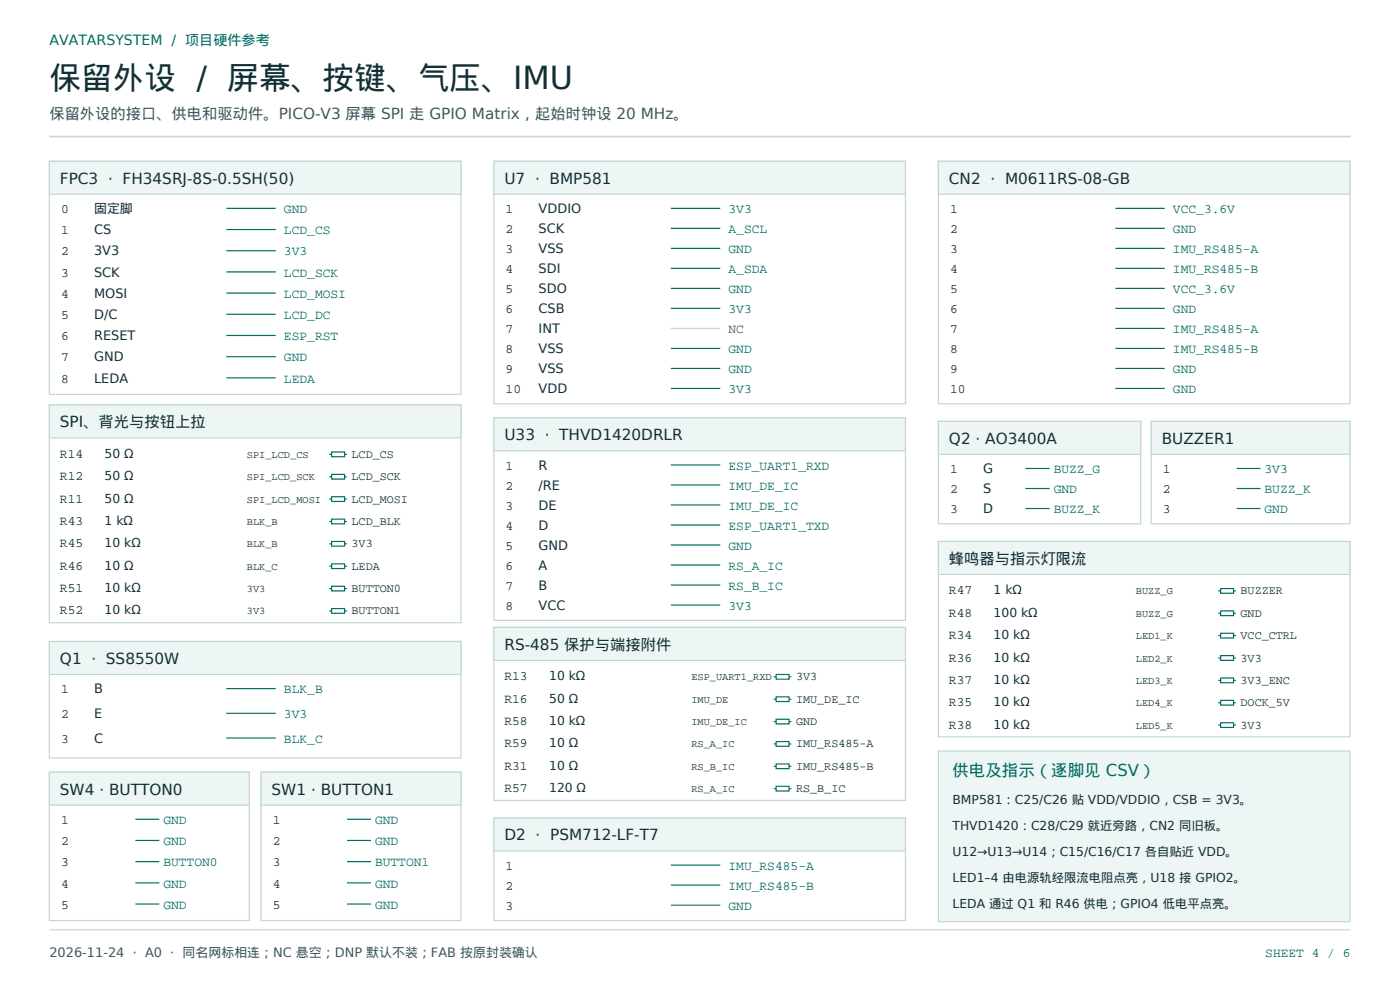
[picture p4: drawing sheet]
<svg xmlns="http://www.w3.org/2000/svg" width="420mm" height="297mm" viewBox="0 0 420 297" stroke-linecap="round" stroke-linejoin="round" font-family="sans-serif">
<defs><g id="words">
<text font-size="9.5" fill="#132f36" x="14.8" y="26.8">保留外设 / 屏幕、按键、气压、IMU</text>
<text font-size="4.9" fill="#006c63" x="285.8" y="232.5">供电及指示（逐脚见 CSV）</text>
<text font-size="4.6" fill="#40565f" x="14.8" y="35.6">保留外设的接口、供电和驱动件。PICO-V3 屏幕 SPI 走 GPIO Matrix，起始时钟设 20 MHz。</text>
<g font-size="4.6" fill="#132f36">
<text x="18" y="55">FPC3 · FH34SRJ-8S-0.5SH(50)</text>
<text x="151.3" y="55">U7 · BMP581</text>
<text x="284.7" y="55">CN2 · M0611RS-08-GB</text>
<text x="18" y="128.1">SPI、背光与按钮上拉</text>
<text x="151.3" y="131.9">U33 · THVD1420DRLR</text>
<text x="284.7" y="133">Q2 · AO3400A</text>
<text x="348.5" y="133">BUZZER1</text>
<text x="284.7" y="169">蜂鸣器与指示灯限流</text>
<text x="151.3" y="194.7">RS-485 保护与端接附件</text>
<text x="18" y="199">Q1 · SS8550W</text>
<text x="18" y="238.1">SW4 · BUTTON0</text>
<text x="81.5" y="238.1">SW1 · BUTTON1</text>
<text x="151.3" y="251.9">D2 · PSM712-LF-T7</text>
</g>
<text font-size="4.2" fill="#006c63" x="14.8" y="13.4">AVATARSYSTEM / 项目硬件参考</text>
<g font-size="3.9" fill="#132f36">
<text x="18.3" y="63.9">0</text>
<text x="28.2" y="63.9">固定脚</text>
<text x="151.7" y="63.9">1</text>
<text x="161.6" y="63.9">VDDIO</text>
<text x="285" y="63.9">1</text>
<text x="18.3" y="70.2">1</text>
<text x="28.2" y="70.2">CS</text>
<text x="151.7" y="69.8">2</text>
<text x="161.6" y="69.8">SCK</text>
<text x="285" y="69.8">2</text>
<text x="18.3" y="76.6">2</text>
<text x="28.2" y="76.6">3V3</text>
<text x="151.7" y="75.8">3</text>
<text x="161.6" y="75.8">VSS</text>
<text x="285" y="75.8">3</text>
<text x="18.3" y="82.9">3</text>
<text x="28.2" y="82.9">SCK</text>
<text x="151.7" y="81.8">4</text>
<text x="161.6" y="81.8">SDI</text>
<text x="285" y="81.8">4</text>
<text x="18.3" y="89.3">4</text>
<text x="28.2" y="89.3">MOSI</text>
<text x="151.7" y="87.8">5</text>
<text x="161.6" y="87.8">SDO</text>
<text x="285" y="87.8">5</text>
<text x="18.3" y="95.6">5</text>
<text x="28.2" y="95.6">D/C</text>
<text x="151.7" y="93.8">6</text>
<text x="161.6" y="93.8">CSB</text>
<text x="285" y="93.8">6</text>
<text x="18.3" y="102">6</text>
<text x="28.2" y="102">RESET</text>
<text x="151.7" y="99.8">7</text>
<text x="161.6" y="99.8">INT</text>
<text x="285" y="99.8">7</text>
<text x="151.7" y="105.8">8</text>
<text x="161.6" y="105.8">VSS</text>
<text x="285" y="105.8">8</text>
<text x="18.3" y="108.3">7</text>
<text x="28.2" y="108.3">GND</text>
<text x="151.7" y="111.8">9</text>
<text x="161.6" y="111.8">VSS</text>
<text x="285" y="111.8">9</text>
<text x="18.3" y="114.7">8</text>
<text x="28.2" y="114.7">LEDA</text>
<text x="151.7" y="117.8">10</text>
<text x="161.6" y="117.8">VDD</text>
<text x="285" y="117.8">10</text>
<text x="18" y="137.2">R14</text>
<text x="18" y="143.9">R12</text>
<text x="151.7" y="140.8">1</text>
<text x="161.6" y="140.8">R</text>
<text x="285" y="141.8">1</text>
<text x="294.9" y="141.8">G</text>
<text x="348.9" y="141.8">1</text>
<text x="151.7" y="146.8">2</text>
<text x="161.6" y="146.8">/RE</text>
<text x="285" y="147.8">2</text>
<text x="294.9" y="147.8">S</text>
<text x="348.9" y="147.8">2</text>
<text x="18" y="150.6">R11</text>
<text x="151.7" y="152.8">3</text>
<text x="161.6" y="152.8">DE</text>
<text x="285" y="153.8">3</text>
<text x="294.9" y="153.8">D</text>
<text x="348.9" y="153.8">3</text>
<text x="18" y="157.3">R43</text>
<text x="151.7" y="158.7">4</text>
<text x="161.6" y="158.7">D</text>
<text x="18" y="164">R45</text>
<text x="151.7" y="164.7">5</text>
<text x="161.6" y="164.7">GND</text>
<text x="18" y="170.7">R46</text>
<text x="151.7" y="170.7">6</text>
<text x="161.6" y="170.7">A</text>
<text x="18" y="177.4">R51</text>
<text x="151.7" y="176.7">7</text>
<text x="161.6" y="176.7">B</text>
<text x="284.7" y="178.2">R47</text>
<text x="18" y="184.1">R52</text>
<text x="151.7" y="182.7">8</text>
<text x="161.6" y="182.7">VCC</text>
<text x="284.7" y="184.9">R48</text>
<text x="284.7" y="191.6">R34</text>
<text x="151.3" y="203.9">R13</text>
<text x="284.7" y="198.3">R36</text>
<text x="18.3" y="207.8">1</text>
<text x="28.2" y="207.8">B</text>
<text x="284.7" y="205">R37</text>
<text x="18.3" y="215.2">2</text>
<text x="28.2" y="215.2">E</text>
<text x="151.3" y="210.6">R16</text>
<text x="284.7" y="211.7">R35</text>
<text x="151.3" y="217.3">R58</text>
<text x="284.7" y="218.4">R38</text>
<text x="18.3" y="222.6">3</text>
<text x="28.2" y="222.6">C</text>
<text x="151.3" y="224">R59</text>
<text x="151.3" y="230.7">R31</text>
<text x="151.3" y="237.4">R57</text>
<text x="18.3" y="246.9">1</text>
<text x="81.8" y="246.9">1</text>
<text x="18.3" y="253.3">2</text>
<text x="81.8" y="253.3">2</text>
<text x="18.3" y="259.6">3</text>
<text x="81.8" y="259.6">3</text>
<text x="151.7" y="260.7">1</text>
<text x="18.3" y="266">4</text>
<text x="81.8" y="266">4</text>
<text x="151.7" y="266.7">2</text>
<text x="18.3" y="272.3">5</text>
<text x="81.8" y="272.3">5</text>
<text x="151.7" y="272.7">3</text>
</g>
<g font-size="3.9" fill="#006c63">
<text x="85.2" y="63.9">GND</text>
<text x="218.5" y="63.9">3V3</text>
<text x="351.9" y="63.9">VCC_3.6V</text>
<text x="85.2" y="70.2">LCD_CS</text>
<text x="218.5" y="69.8">A_SCL</text>
<text x="351.9" y="69.8">GND</text>
<text x="85.2" y="76.6">3V3</text>
<text x="218.5" y="75.8">GND</text>
<text x="351.9" y="75.8">IMU_RS485-A</text>
<text x="85.2" y="82.9">LCD_SCK</text>
<text x="218.5" y="81.8">A_SDA</text>
<text x="351.9" y="81.8">IMU_RS485-B</text>
<text x="85.2" y="89.3">LCD_MOSI</text>
<text x="218.5" y="87.8">GND</text>
<text x="351.9" y="87.8">VCC_3.6V</text>
<text x="85.2" y="95.6">LCD_DC</text>
<text x="218.5" y="93.8">3V3</text>
<text x="351.9" y="93.8">GND</text>
<text x="85.2" y="102">ESP_RST</text>
<text x="351.9" y="99.8">IMU_RS485-A</text>
<text x="218.5" y="105.8">GND</text>
<text x="351.9" y="105.8">IMU_RS485-B</text>
<text x="85.2" y="108.3">GND</text>
<text x="218.5" y="111.8">GND</text>
<text x="351.9" y="111.8">GND</text>
<text x="85.2" y="114.7">LEDA</text>
<text x="218.5" y="117.8">3V3</text>
<text x="351.9" y="117.8">GND</text>
<text x="218.5" y="140.8">ESP_UART1_RXD</text>
<text x="316.1" y="141.8">BUZZ_G</text>
<text x="379.4" y="141.8">3V3</text>
<text x="218.5" y="146.8">IMU_DE_IC</text>
<text x="316.1" y="147.8">GND</text>
<text x="379.4" y="147.8">BUZZ_K</text>
<text x="218.5" y="152.8">IMU_DE_IC</text>
<text x="316.1" y="153.8">BUZZ_K</text>
<text x="379.4" y="153.8">GND</text>
<text x="218.5" y="158.7">ESP_UART1_TXD</text>
<text x="218.5" y="164.7">GND</text>
<text x="218.5" y="170.7">RS_A_IC</text>
<text x="218.5" y="176.7">RS_B_IC</text>
<text x="218.5" y="182.7">3V3</text>
<text x="85.2" y="207.8">BLK_B</text>
<text x="85.2" y="215.2">3V3</text>
<text x="85.2" y="222.6">BLK_C</text>
<text x="49" y="246.9">GND</text>
<text x="112.5" y="246.9">GND</text>
<text x="49" y="253.3">GND</text>
<text x="112.5" y="253.3">GND</text>
<text x="49" y="259.6">BUTTON0</text>
<text x="112.5" y="259.6">BUTTON1</text>
<text x="218.5" y="260.7">IMU_RS485-A</text>
<text x="49" y="266">GND</text>
<text x="112.5" y="266">GND</text>
<text x="218.5" y="266.7">IMU_RS485-B</text>
<text x="49" y="272.3">GND</text>
<text x="112.5" y="272.3">GND</text>
<text x="218.5" y="272.7">GND</text>
<text x="379.6" y="286.8">SHEET 4 / 6</text>
</g>
<g font-size="3.9" fill="#40565f">
<text x="218.5" y="99.8">NC</text>
<text x="14.8" y="286.8">2026-11-24 · A0 · 同名网标相连；NC 悬空；DNP 默认不装；FAB 按原封装确认</text>
</g>
<g font-size="3.7" fill="#132f36">
<text x="31.4" y="137.2">50 Ω</text>
<text x="31.4" y="143.9">50 Ω</text>
<text x="31.4" y="150.6">50 Ω</text>
<text x="31.4" y="157.3">1 kΩ</text>
<text x="31.4" y="164">10 kΩ</text>
<text x="31.4" y="170.7">10 Ω</text>
<text x="31.4" y="177.4">10 kΩ</text>
<text x="298.1" y="178.2">1 kΩ</text>
<text x="31.4" y="184.1">10 kΩ</text>
<text x="298.1" y="184.9">100 kΩ</text>
<text x="298.1" y="191.6">10 kΩ</text>
<text x="164.7" y="203.9">10 kΩ</text>
<text x="298.1" y="198.3">10 kΩ</text>
<text x="298.1" y="205">10 kΩ</text>
<text x="164.7" y="210.6">50 Ω</text>
<text x="298.1" y="211.7">10 kΩ</text>
<text x="164.7" y="217.3">10 kΩ</text>
<text x="298.1" y="218.4">10 kΩ</text>
<text x="164.7" y="224">10 Ω</text>
<text x="164.7" y="230.7">10 Ω</text>
<text x="164.7" y="237.4">120 Ω</text>
<text x="285.8" y="240.9">BMP581：C25/C26 贴 VDD/VDDIO，CSB = 3V3。</text>
<text x="285.8" y="248.7">THVD1420：C28/C29 就近旁路，CN2 同旧板。</text>
<text x="285.8" y="256.5">U12→U13→U14；C15/C16/C17 各自贴近 VDD。</text>
<text x="285.8" y="264.2">LED1–4 由电源轨经限流电阻点亮，U18 接 GPIO2。</text>
<text x="285.8" y="272">LEDA 通过 Q1 和 R46 供电；GPIO4 低电平点亮。</text>
</g>
<g font-size="3.5" fill="#132f36">
<text x="105.5" y="137.2">LCD_CS</text>
<text x="105.5" y="143.9">LCD_SCK</text>
<text x="105.5" y="150.6">LCD_MOSI</text>
<text x="105.5" y="157.3">LCD_BLK</text>
<text x="105.5" y="164">3V3</text>
<text x="105.5" y="170.7">LEDA</text>
<text x="105.5" y="177.4">BUTTON0</text>
<text x="372.2" y="178.2">BUZZER</text>
<text x="105.5" y="184.1">BUTTON1</text>
<text x="372.2" y="184.9">GND</text>
<text x="372.2" y="191.6">VCC_CTRL</text>
<text x="238.8" y="203.9">3V3</text>
<text x="372.2" y="198.3">3V3</text>
<text x="372.2" y="205">3V3_ENC</text>
<text x="238.8" y="210.6">IMU_DE_IC</text>
<text x="372.2" y="211.7">DOCK_5V</text>
<text x="238.8" y="217.3">GND</text>
<text x="372.2" y="218.4">3V3</text>
<text x="238.8" y="224">IMU_RS485-A</text>
<text x="238.8" y="230.7">IMU_RS485-B</text>
<text x="238.8" y="237.4">RS_B_IC</text>
</g>
<g font-size="3.1" fill="#132f36">
<text x="74.1" y="137.2">SPI_LCD_CS</text>
<text x="74.1" y="143.9">SPI_LCD_SCK</text>
<text x="74.1" y="150.6">SPI_LCD_MOSI</text>
<text x="74.1" y="157.3">BLK_B</text>
<text x="74.1" y="164">BLK_B</text>
<text x="74.1" y="170.7">BLK_C</text>
<text x="74.1" y="177.4">3V3</text>
<text x="340.8" y="178.2">BUZZ_G</text>
<text x="74.1" y="184.1">3V3</text>
<text x="340.8" y="184.9">BUZZ_G</text>
<text x="340.8" y="191.6">LED1_K</text>
<text x="207.4" y="203.9">ESP_UART1_RXD</text>
<text x="340.8" y="198.3">LED2_K</text>
<text x="340.8" y="205">LED3_K</text>
<text x="207.4" y="210.6">IMU_DE</text>
<text x="340.8" y="211.7">LED4_K</text>
<text x="207.4" y="217.3">IMU_DE_IC</text>
<text x="340.8" y="218.4">LED5_K</text>
<text x="207.4" y="224">RS_A_IC</text>
<text x="207.4" y="230.7">RS_B_IC</text>
<text x="207.4" y="237.4">RS_A_IC</text>
</g>
</g></defs>
<path d="M14.8 40.9h390.4" fill="none" stroke="#c2d6d4" stroke-width=".49"/>
<path d="M14.8 48.3h123.5v69.9h-123.5zM14.8 278.7h390.4" fill="none" stroke="#c2d6d4" stroke-width=".35"/>
<path d="M14.8 48.3h123.5v9.9h-123.5z" fill-rule="evenodd" fill="#edf6f4" stroke="#c2d6d4" stroke-width=".35"/>
<path d="M67.9 62.4h14.8M67.9 68.8h14.8M67.9 75.1h14.8M67.9 81.5h14.8M67.9 87.8h14.8M67.9 94.2h14.8M67.9 100.5h14.8M67.9 106.9h14.8M67.9 113.2h14.8" fill="none" stroke="#006c63" stroke-width=".35"/>
<path d="M14.8 121.4h123.5v65.2h-123.5z" fill="none" stroke="#c2d6d4" stroke-width=".35"/>
<path d="M14.8 121.4h123.5v9.8h-123.5z" fill-rule="evenodd" fill="#edf6f4" stroke="#c2d6d4" stroke-width=".35"/>
<g fill="none" stroke="#006c63" stroke-width=".35">
<path d="M98.8 136.2h.7M99.5 135.5h3.9v1.4h-3.9zM103.4 136.2h.7M98.8 142.9h.7M98.8 149.6h.7M98.8 156.3h.7M99.5 142.2h3.9v1.4h-3.9zM99.5 148.9h3.9v1.4h-3.9zM99.5 155.6h3.9v1.4h-3.9zM103.4 142.9h.7M103.4 149.6h.7M103.4 156.3h.7"/>
<path d="M98.8 163h.7M98.8 169.7h.7M98.8 176.4h.7M99.5 162.3h3.9v1.4h-3.9zM99.5 169h3.9v1.4h-3.9zM99.5 175.7h3.9v1.4h-3.9zM103.4 163h.7M103.4 169.7h.7M103.4 176.4h.7M98.8 183.1h.7M99.5 182.4h3.9v1.4h-3.9zM103.4 183.1h.7"/>
</g>
<path d="M14.8 192.3h123.5v34.9h-123.5z" fill="none" stroke="#c2d6d4" stroke-width=".35"/>
<path d="M14.8 192.3h123.5v9.8h-123.5z" fill-rule="evenodd" fill="#edf6f4" stroke="#c2d6d4" stroke-width=".35"/>
<path d="M67.9 206.4h14.8M67.9 213.8h14.8M67.9 221.2h14.8" fill="none" stroke="#006c63" stroke-width=".35"/>
<path d="M14.8 231.4h60v44.5h-60z" fill="none" stroke="#c2d6d4" stroke-width=".35"/>
<path d="M14.8 231.4h60v9.9h-60z" fill-rule="evenodd" fill="#edf6f4" stroke="#c2d6d4" stroke-width=".35"/>
<path d="M40.6 245.5h7.2M40.6 251.9h7.2M40.6 258.2h7.2M40.6 264.6h7.2M40.6 270.9h7.2" fill="none" stroke="#006c63" stroke-width=".35"/>
<path d="M78.3 231.4h60v44.5h-60z" fill="none" stroke="#c2d6d4" stroke-width=".35"/>
<path d="M78.3 231.4h60v9.9h-60z" fill-rule="evenodd" fill="#edf6f4" stroke="#c2d6d4" stroke-width=".35"/>
<path d="M104.1 245.5h7.2M104.1 251.9h7.2M104.1 258.2h7.2M104.1 264.6h7.2M104.1 270.9h7.2" fill="none" stroke="#006c63" stroke-width=".35"/>
<path d="M148.2 48.3h123.4v72.7h-123.4z" fill="none" stroke="#c2d6d4" stroke-width=".35"/>
<path d="M148.2 48.3h123.4v9.9h-123.4z" fill-rule="evenodd" fill="#edf6f4" stroke="#c2d6d4" stroke-width=".35"/>
<path d="M201.3 62.4h14.8M201.3 68.4h14.8M201.3 74.4h14.8M201.3 80.4h14.8M201.3 86.4h14.8M201.3 92.4h14.8M201.3 104.4h14.8M201.3 110.4h14.8M201.3 116.4h14.8" fill="none" stroke="#006c63" stroke-width=".35"/>
<path d="M201.3 98.4h14.8M148.2 125.2h123.4v60.7h-123.4z" fill="none" stroke="#c2d6d4" stroke-width=".35"/>
<path d="M148.2 125.2h123.4v9.9h-123.4z" fill-rule="evenodd" fill="#edf6f4" stroke="#c2d6d4" stroke-width=".35"/>
<path d="M201.3 139.3h14.8M201.3 145.3h14.8M201.3 151.3h14.8M201.3 157.3h14.8M201.3 163.3h14.8M201.3 169.3h14.8M201.3 175.3h14.8M201.3 181.3h14.8" fill="none" stroke="#006c63" stroke-width=".35"/>
<path d="M148.2 188h123.4v51.9h-123.4z" fill="none" stroke="#c2d6d4" stroke-width=".35"/>
<path d="M148.2 188h123.4v9.9h-123.4z" fill-rule="evenodd" fill="#edf6f4" stroke="#c2d6d4" stroke-width=".35"/>
<g fill="none" stroke="#006c63" stroke-width=".35">
<path d="M232.1 202.8h.7M232.1 209.5h.7M232.1 216.3h.7M232.8 202.1h3.9v1.5h-3.9zM232.8 208.8h3.9v1.5h-3.9zM232.8 215.5h3.9v1.5h-3.9zM236.7 202.8h.7M236.7 209.5h.7M236.7 216.3h.7M232.1 223h.7M232.1 229.7h.7M232.1 236.4h.7"/>
<path d="M232.8 222.2h3.9v1.5h-3.9zM232.8 229h3.9v1.4h-3.9zM232.8 235.7h3.9v1.4h-3.9zM236.7 223h.7M236.7 229.7h.7M236.7 236.4h.7"/>
</g>
<path d="M148.2 245.2h123.4v30.7h-123.4z" fill="none" stroke="#c2d6d4" stroke-width=".35"/>
<path d="M148.2 245.2h123.4v9.9h-123.4z" fill-rule="evenodd" fill="#edf6f4" stroke="#c2d6d4" stroke-width=".35"/>
<path d="M201.3 259.3h14.8M201.3 265.3h14.8M201.3 271.3h14.8" fill="none" stroke="#006c63" stroke-width=".35"/>
<path d="M281.5 48.3h123.5v72.7h-123.5z" fill="none" stroke="#c2d6d4" stroke-width=".35"/>
<path d="M281.5 48.3h123.5v9.9h-123.5z" fill-rule="evenodd" fill="#edf6f4" stroke="#c2d6d4" stroke-width=".35"/>
<path d="M334.6 62.4h14.8M334.6 68.4h14.8M334.6 74.4h14.8M334.6 80.4h14.8M334.6 86.4h14.8M334.6 92.4h14.8M334.6 98.4h14.8M334.6 104.4h14.8M334.6 110.4h14.8M334.6 116.4h14.8" fill="none" stroke="#006c63" stroke-width=".35"/>
<path d="M281.5 126.3h60.7v30.7h-60.7z" fill="none" stroke="#c2d6d4" stroke-width=".35"/>
<path d="M281.5 126.3h60.7v9.9h-60.7z" fill-rule="evenodd" fill="#edf6f4" stroke="#c2d6d4" stroke-width=".35"/>
<path d="M307.6 140.4h7.3M307.6 146.4h7.3M307.6 152.4h7.3" fill="none" stroke="#006c63" stroke-width=".35"/>
<path d="M345.4 126.3h59.6v30.7h-59.6z" fill="none" stroke="#c2d6d4" stroke-width=".35"/>
<path d="M345.4 126.3h59.6v9.9h-59.6z" fill-rule="evenodd" fill="#edf6f4" stroke="#c2d6d4" stroke-width=".35"/>
<path d="M371 140.4h7.2M371 146.4h7.2M371 152.4h7.2" fill="none" stroke="#006c63" stroke-width=".35"/>
<path d="M281.5 162.3h123.5v58.5h-123.5z" fill="none" stroke="#c2d6d4" stroke-width=".35"/>
<path d="M281.5 162.3h123.5v9.9h-123.5z" fill-rule="evenodd" fill="#edf6f4" stroke="#c2d6d4" stroke-width=".35"/>
<g fill="none" stroke="#006c63" stroke-width=".35">
<path d="M365.5 177.1h.7M366.2 176.4h3.9v1.4h-3.9zM370.1 177.1h.7M365.5 183.8h.7M365.5 190.5h.7M365.5 197.2h.7M366.2 183.1h3.9v1.4h-3.9zM366.2 189.8h3.9v1.4h-3.9zM366.2 196.5h3.9v1.4h-3.9zM370.1 183.8h.7M370.1 190.5h.7M370.1 197.2h.7"/>
<path d="M365.5 203.9h.7M365.5 210.6h.7M365.5 217.3h.7M366.2 203.2h3.9v1.4h-3.9zM366.2 209.9h3.9v1.4h-3.9zM366.2 216.6h3.9v1.4h-3.9zM370.1 203.9h.7M370.1 210.6h.7M370.1 217.3h.7"/>
</g>
<path d="M281.5 225.1h123.5v51.1h-123.5z" fill-rule="evenodd" fill="#edf6f4" stroke="#c2d6d4" stroke-width=".35"/>
<use href="#words"/>
</svg>
